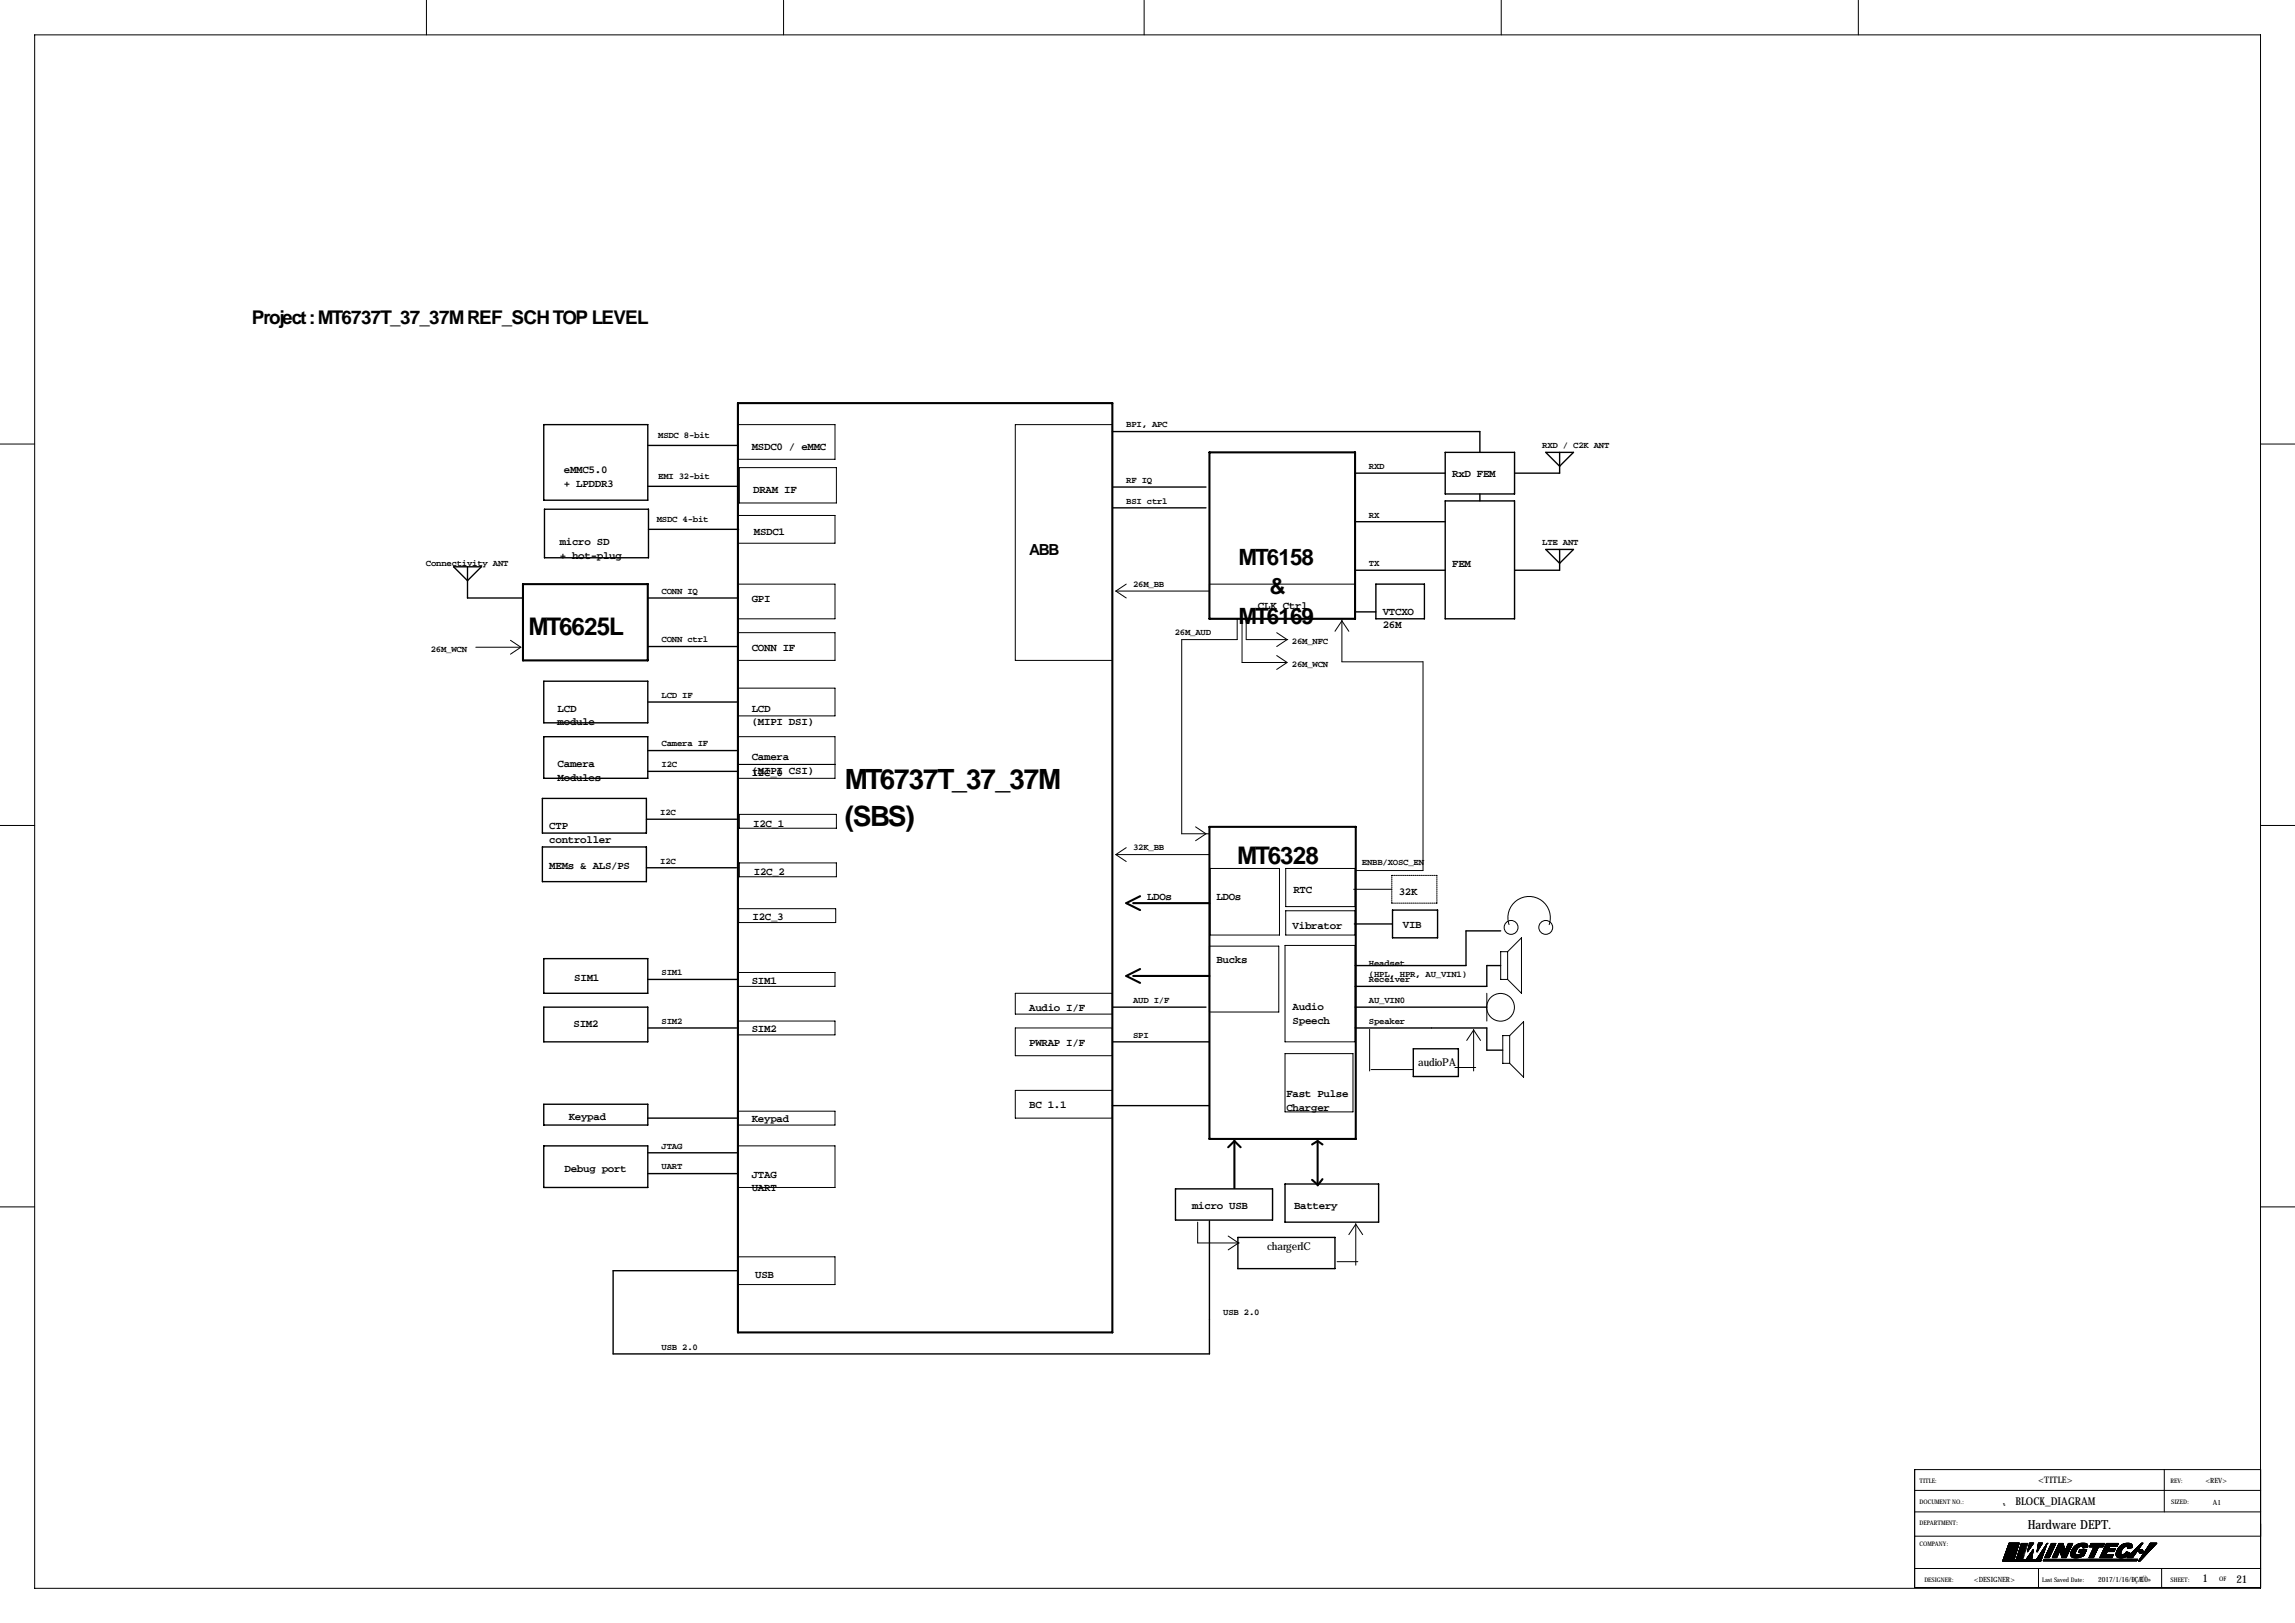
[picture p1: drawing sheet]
<svg xmlns="http://www.w3.org/2000/svg" width="841mm" height="594mm" viewBox="0 0 841 594" stroke-linecap="round" stroke-linejoin="round" font-family="sans-serif">
<defs><g id="words">
<g font-size="10.2">
<text x="309.4" y="289.1">MT6737T_37_37M</text>
<text x="309.4" y="302.5">(SBS)</text>
</g>
<g font-size="8.9">
<text x="193.6" y="232.7">MT6625L</text>
<text x="453.2" y="316.3">MT6328</text>
</g>
<g font-size="8.2">
<text x="453.7" y="206.8">MT6158</text>
<text x="465" y="217.7">&amp;</text>
<text x="453.7" y="228.6">MT6169</text>
</g>
<text font-size="6.9" x="92.2" y="118.7">Project : MT6737T_37_37M REF_SCH TOP LEVEL</text>
<text font-size="5.6" x="377" y="203.3">ABB</text>
<text font-size="4.6" x="742.7" y="560.1">Hardware DEPT.</text>
<g font-size="4">
<text x="275.4" y="164.7">MSDC0 / eMMC</text>
<text x="206.6" y="173.3">eMMC5.0</text>
<text x="206.6" y="178.3">+ LPDDR3</text>
<text x="531.9" y="174.8">RxD FEM</text>
<text x="275.9" y="180.4">DRAM IF</text>
<text x="276.1" y="195.9">MSDC1</text>
<text x="205" y="199.7">micro SD</text>
<text x="205" y="204.7">+ hot-plug</text>
<text x="531.9" y="207.8">FEM</text>
<text x="275.4" y="220.5">GPI</text>
<text x="460.8" y="223.1">CLK Ctrl</text>
<text x="506.5" y="225.1">VTCXO</text>
<text x="506.5" y="230.1">26M</text>
<text x="275.4" y="238.3">CONN IF</text>
<text x="204.3" y="260.7">LCD</text>
<text x="275.4" y="260.7">LCD</text>
<text x="204.3" y="265.7">module</text>
<text x="275.4" y="265.7">(MIPI DSI)</text>
<text x="204.3" y="281">Camera</text>
<text x="275.4" y="278.5">Camera</text>
<text x="204.3" y="286">Modules</text>
<text x="275.4" y="283.4">(MIPI CSI)</text>
<text x="275.4" y="284">I2C_0</text>
<text x="201.2" y="303.6">CTP</text>
<text x="275.9" y="302.8">I2C_1</text>
<text x="201.2" y="308.6">controller</text>
<text x="201.2" y="318.3">MEMs &amp; ALS/PS</text>
<text x="276.1" y="320.6">I2C_2</text>
<text x="420.2" y="329.8">LDOs</text>
<text x="445.6" y="329.8">LDOs</text>
<text x="473.8" y="327">RTC</text>
<text x="512.4" y="327.7">32K</text>
<text x="275.6" y="336.9">I2C_3</text>
<text x="473.5" y="340.2">Vibrator</text>
<text x="513.9" y="339.9">VIB</text>
<text x="445.6" y="352.6">Bucks</text>
<text x="210.4" y="359.2">SIM1</text>
<text x="275.4" y="360.2">SIM1</text>
<text x="377" y="370.4">Audio I/F</text>
<text x="473.5" y="369.9">Audio</text>
<text x="210.1" y="376.2">SIM2</text>
<text x="473.5" y="374.9">Speech</text>
<text x="275.4" y="378">SIM2</text>
<text x="377" y="383.1">PWRAP I/F</text>
<text x="519.5" y="390.5">audioPA</text>
<text x="471.2" y="401.9">Fast Pulse</text>
<text x="377" y="406">BC 1.1</text>
<text x="471.2" y="406.9">Charger</text>
<text x="208.3" y="410">Keypad</text>
<text x="275.4" y="411">Keypad</text>
<text x="206.8" y="429.1">Debug port</text>
<text x="275.4" y="431.4">JTAG</text>
<text x="275.4" y="436.3">UART</text>
<text x="436.7" y="442.8">micro USB</text>
<text x="474" y="442.8">Battery</text>
<text x="464.1" y="457.8">chargerIC</text>
<text x="276.7" y="468.2">USB</text>
<text x="738.3" y="551.3">BLOCK_DIAGRAM</text>
<text x="806.7" y="579.5">1</text>
<text x="819.2" y="579.8">21</text>
</g>
<g font-size="3.3">
<text x="241.1" y="160.6">MSDC 8-bit</text>
<text x="412.5" y="156.5">BPI, APC</text>
<text x="564.9" y="164.2">RXD / C2K ANT</text>
<text x="501.4" y="171.8">RXD</text>
<text x="241.1" y="175.3">EMI 32-bit</text>
<text x="412.5" y="176.9">RF IQ</text>
<text x="412.5" y="184.5">BSI ctrl</text>
<text x="240.6" y="191.3">MSDC 4-bit</text>
<text x="501.4" y="189.6">RX</text>
<text x="564.9" y="199.7">LTE ANT</text>
<text x="156" y="207.3">Connectivity ANT</text>
<text x="501.4" y="207.3">TX</text>
<text x="415.1" y="215">26M_BB</text>
<text x="242.4" y="217.5">CONN IQ</text>
<text x="430.3" y="232.7">26M_AUD</text>
<text x="157.8" y="238.8">26M_WCN</text>
<text x="242.4" y="235.3">CONN ctrl</text>
<text x="473.3" y="235.8">26M_NFC</text>
<text x="473.3" y="244.2">26M_WCN</text>
<text x="242.4" y="255.6">LCD IF</text>
<text x="242.4" y="273.4">Camera IF</text>
<text x="242.4" y="281">I2C</text>
<text x="241.9" y="298.5">I2C</text>
<text x="415.1" y="311.5">32K_BB</text>
<text x="241.9" y="316.3">I2C</text>
<text x="498.9" y="316.8">ENBB/XOSC_EN</text>
<text x="501.4" y="353.6">Headset</text>
<text x="242.4" y="357.2">SIM1</text>
<text x="501.4" y="359.7">Receiver</text>
<text x="501.4" y="357.8">(HPL, HPR, AU_VIN1)</text>
<text x="415.1" y="367.4">AUD I/F</text>
<text x="501.4" y="367.4">AU_VIN0</text>
<text x="242.4" y="375">SIM2</text>
<text x="501.4" y="375">Speaker</text>
<text x="415.1" y="380.1">SPI</text>
<text x="242.4" y="420.7">JTAG</text>
<text x="242.4" y="428.3">UART</text>
<text x="448.1" y="481.7">USB 2.0</text>
<text x="242.4" y="494.4">USB 2.0</text>
<text x="746.6" y="543.2">&lt;TITLE&gt;</text>
</g>
<g font-size="2.6">
<text x="807.8" y="543">&lt;REV&gt;</text>
<text x="810.6" y="551.1">A1</text>
<text x="723" y="579.3">&lt;DESIGNER&gt;</text>
<text x="768.5" y="579.4">2017/1/16/ÐÇÆ</text>
<text x="784.4" y="579.4">ÚÒ»</text>
</g>
<g font-size="2.3">
<text x="703.1" y="543.3">TITLE:</text>
<text x="795.1" y="543.1">REV:</text>
<text x="703.1" y="550.9">DOCUMENT NO.:</text>
<text x="795.3" y="550.9">SIZED:</text>
<text x="703.1" y="558.6">DEPARTMENT:</text>
<text x="703.1" y="566.2">COMPANY:</text>
<text x="704.9" y="579.4">DESIGNER:</text>
<text x="748.1" y="579.4">Last Saved Date:</text>
<text x="795.1" y="579.4">SHEET:</text>
<text x="812.9" y="579.1">OF</text>
</g>
</g></defs>
<circle cx="734.1" cy="551.3" r=".15" fill="#000"/>
<g fill="none" stroke="#000" stroke-width=".37">
<path d="M12.7 12.8h815.3v568.9h-815.3zM156.2 .1v12.7M287 .1v12.7M419.1 .1v12.7M549.9 .1v12.7M680.7 .1v12.7M270.3 155.5h35.6v12.7h-35.6zM371.9 155.5h35.6v86.4h-35.6zM0 162.6h12.7M270.8 171.3h35.6v12.9h-35.6zM828 162.6h12.7M270.3 188.8h35.6v10.2h-35.6z"/>
<path d="M270.3 213.9h35.6v12.7h-35.6zM408.7 216.5l3.8 2.5M408.7 216.5h34.3M412.5 213.9l-3.8 2.6M443 213.9h53.4v12.7h-53.4zM174.3 237.1h16.3M187 234.5l3.8 2.6-3.8 2.5M270.3 231.7h35.6v10.2h-35.6zM453.2 226.6v7.7h-20.3v71.1h10.1M455 227.1v15.5h16.2M456.5 226.6v7.7h15.2M467.7 231.7l3.8 2.6-3.8 2.5"/>
<path d="M489 231.2l2.5-3.8 2.6 3.8M491.5 227.1v15.3h29.8v76.4h-24.4M270.3 252h35.6v10.2h-35.6zM467.7 240.1l3.8 2.5-3.8 2.6M270.3 269.8h35.6v15.3h-35.6zM270.3 280h35.6M270.8 298.3h35.6v5h-35.6zM0 302.3h12.7M270.8 316h35.6v5.1h-35.6zM408.7 313l3.8 2.5M408.7 313h34.3M412.5 310.5l-3.8 2.5"/>
<path d="M437.9 302.8l3.9 2.6-3.9 2.5M443.3 318.1h25.4v24.4h-25.4zM471 318.1h25.4v13.9h-25.4zM828 302.3h12.7M270.6 332.8h35.5v5.1h-35.5zM471 333.6h25.4v8.9h-25.4zM495.9 325.7h13.9M552.8 338.6a7.8 7.8 0 0 1 7.3-10.3 7.8 7.8 0 0 1 7.4 10.4M270.3 356.2h35.6v5.1h-35.6zM443 346.5h25.4v24.2h-25.4zM470.7 346.3h25.7v35.3h-25.7zM552.2 348.6h-2.5v10.1h2.5"/>
<path d="M552.2 348.6v10.1M552.2 348.6l5.1-5.1v20.3l-5.1-5.1M270.3 374h35.6v5h-35.6zM371.9 363.8h35.6v7.6h-35.6zM371.9 376.5h35.6v10.2h-35.6zM501.7 377v15.2M539.8 377v15.2M544.6 363.8v10.2M553 379.3l5.1-5.1v20.3l-5.1-5M553 379.3h-2.5v10.2h2.5M553 379.3v10.2M371.9 399.4h35.6v10.1h-35.6z"/>
<path d="M470.7 385.9h24.9v21.3h-24.9zM502.2 391.7h15.2M532.9 391h7.7M537.3 381.1l2.5-3.8 2.5 3.8M270.3 407h35.6v5.1h-35.6zM270.3 419.7h35.6v15.2h-35.6zM0 442h12.7M438.7 447.6v7.6h15.2M449.9 452.7l3.8 2.5-3.8 2.6M494.1 452.2l2.5-3.8 2.6 3.8M496.6 448.1v15.3M828 442h12.7"/>
<path d="M270.3 460.3h35.6v10.2h-35.6zM489.8 462.1h7.6M701.3 538.2h126.8v43.2h-126.8zM792.8 538.2v15.5M701.3 553.7h126.8M701.3 545.9h126.8M733.8 550.8h.1M701.3 574.5h126.8M701.3 562.6h126.8M733.6 571.8h14M733.6 571.7h14M733.6 571.6h14"/>
<path d="M733.7 571.5h13.9M733.7 571.4h14M733.8 571.2h14M733.8 571.1h4M733.9 570.9h4M733.9 570.8h4M734 570.7h3.9M734 570.7h4M734 570.5h4M734.1 570.4h3.9M734.1 570.2h4M734.2 570.1h3.9"/>
<path d="M734.3 569.8h3.9M734.3 569.7h3.9M734.3 569.6h4M734.4 569.4h3.9M734.5 569.3h3.9M734.5 569.2h3.9M734.6 568.9h3.9M734.7 568.8h3.8M734.7 568.6h3.9M734.7 568.5h3.9M734.8 568.4h3.9M734.8 568.3h3.9"/>
<path d="M734.8 568.2h3.9M734.9 568.1h3.8M734.9 568h3.9M735 567.9h3.8M735 567.8h3.8M735.1 567.6h3.8M735.1 567.5h3.8M735.1 567.4h3.8M735.2 567.3h3.8M735.2 567.1h3.8M735.3 566.9h3.8M735.4 566.7h3.8"/>
<path d="M735.5 566.5h3.7M735.5 566.3h3.8M735.6 566.1h3.8M735.6 566h3.8M735.7 565.8h3.7M735.7 565.7h3.8M735.8 565.6h3.7M735.8 565.5h3.7M735.9 565.3h3.7M735.9 565.2h3.7M735.9 565.1h3.7M737.9 571h-4"/>
<path d="M738.1 570.3l-4 .1M738.1 570.1l-4 .1M738.2 569.9l-4 .1M738.3 569.5h-3.9M738.4 569.1l-3.9 .1M738.5 569l-4 .1M738.5 568.8l-3.9 .1M738.6 571.1h.3M738.6 568.7h-3.9M738.6 570.8h2.5M738.7 570.6h.4M738.8 570.4h2.5"/>
<path d="M738.8 568l-3.9 .1M738.9 567.7h-3.9M739 569.8h.1M739 569.7h1.7M739 567.2l-3.8 .1M739.1 569.4h.3M739.1 567h-3.8M739.1 569.2h1.9M739.1 566.8l-3.8 .1M739.2 566.7l-3.9 .1M739.2 566.5l-3.8 .1M739.3 568.8h2.2"/>
<path d="M739.3 566.4h-3.8M739.3 568.7h2.5M739.3 566.2h-3.8M739.4 568.3h2.4M739.4 568.3h2.5M739.5 565.7l-3.8 .1M739.6 567.9h2.4M739.6 567.8h2.5M739.6 565.4h-3.8M739.7 570.1l-.9 .1M739.7 567.4h2.4M739.7 567.4h2.5"/>
<path d="M739.8 567.2h.5M739.9 568.9l-.7 .1M739.9 566.9h2.4M740 566.7h.4M740 571h-1.4M740.1 569.7l-1.1 .1M740.2 570.5l-1.5 .1M740.2 568.5h-.8M740.4 568l-.9 .1M740.5 569.3h-1.4M740.6 567.6h-.9M740.8 570l-1.9 .1"/>
<path d="M740.9 568.8l-1.7 .1M740.9 565.9l-.7 .1M741 570.9h-2.4M741.1 566.3h-1M741.2 570.4l-2.4 .1M741.2 565.5h-.8M741.3 568.4h-1.9M741.3 567.1l-1.5 .1M741.4 569.9l-2.5 .1M741.4 567.9l-1.9 .1M741.5 566.6l-1.5 .1M741.5 569.6h-2.5"/>
<path d="M741.6 567.5h-1.9M741.7 569.1l-2.5 .1M742 565.8l-1.8 .1M742.1 566.2h-2M742.2 571.1h2M742.3 571h1.9M742.3 565.4h-1.9M742.3 567h-2.4M742.4 570.8h1.9M742.5 570.7h1.8M742.5 566.5l-2.5 .1M742.6 570.6h1.7"/>
<path d="M742.6 568.4h.1M742.6 568.3h.1M742.6 566.1h-2.4M742.7 570.4h1.6M742.7 568.2h.1M742.7 565.7l-2.4 .1M742.8 567.9h.3M742.8 570.2h1.6M742.8 568.1l-.1 .1M742.9 567.4h.5M742.9 565.3h-2.5M742.9 570h1.5"/>
<path d="M742.9 568l-.2 .1M743 567.9l-.3 .1M743 567h.7M743 566.9h.7M743.1 569.9h1.3M743.1 567.8h-.3M743.1 566.5h.9M743.2 569.8h1.2M743.2 569.7h1.2M743.2 567.7h-.4M743.2 566.1h1.1M743.3 569.6h1.2"/>
<path d="M743.3 567.6h-.5M743.3 566h1M743.3 569.5h1.2M743.3 567.5h-.5M743.4 565.6h1.2M743.4 569.4h1.1M743.4 567.3l-.5 .1M743.5 569.3h1M743.5 565.1h1.5M743.5 567.2l-.6 .1M743.6 569.2h.9M743.6 567.1l-.7 .1"/>
<path d="M743.7 569h.9M743.8 566.8l-.8 .1M743.8 568.8h.8M743.8 566.7l-.7 .1M743.9 568.8h.7M743.9 568.7h.7M743.9 566.6l-.8 .1M744 568.6h.6M744 566.5l-.9 .1M744.1 568.5h.6M744.1 566.4h-.9M744.1 568.4h.6"/>
<path d="M744.2 568.3h.5M744.2 566.3h-1M744.2 566.2h-1M744.3 570.9h-2M744.4 568.1h.3M744.4 569.9l-1.4 .1M744.4 568h.3M744.4 565.9l-1.1 .1M744.5 565.8l-1.2 .1M744.5 567.9h.3M744.5 567.8h.3M744.5 565.7l-1.2 .1"/>
<path d="M744.6 569l-.9 .1M744.6 567.7h.2M744.7 568.1l-.4 .1M744.7 565.5h-1.3M744.8 567.5h.1M744.8 565.4h-1.4M744.8 567.6h-.1M744.9 565.3h-1.5M744.9 565.2h-1.4M746 571.1h1.8M746.1 571h1.7M746.2 568.4h.1"/>
<path d="M746.2 570.9h1.7M746.2 568.3h.1M746.2 568.1h.2M746.3 568.2l-.1 .1M746.3 567.9h.2M746.3 570.7h1.6M746.3 567.5h.5M746.3 567.4h.5M746.3 567.3h.6M746.4 570.5h1.6M746.4 568l-.2 .1M746.4 566.9h.7"/>
<path d="M746.4 566.7h.8M746.5 570.5h1.5M746.5 567.9l-.3 .1M746.5 566.5h.9M746.6 567.8h-.3M746.6 566h1M746.6 565.9h1.1M746.6 565.8h1.2M746.6 570.2h1.5M746.6 567.7h-.3M746.6 565.6h1.3M746.7 565.3h1.4"/>
<path d="M746.7 567.6h-.4M746.7 565.1h1.5M746.7 574.6v6.8M746.8 569.9h1.4M746.9 567.2l-.5 .1M747 569.7h1.3M747 567.1l-.6 .1M747 567h-.6M747.1 569.4h1.3M747.1 566.8l-.7 .1M747.2 569.3h1.2M747.3 569.2h1.2"/>
<path d="M747.3 566.6l-.9 .1M747.3 566.5l-.8 .1M747.4 566.4h-.9M747.5 568.9h1.1M747.5 566.3h-1M747.5 566.2h-1M747.6 568.8h1M747.6 568.7h1M747.6 566.1h-1.1M747.7 568.6h1M747.7 571.3l-14 .1M747.8 568.3h1"/>
<path d="M747.8 565.7l-1.2 .1M747.9 565.6l-1.3 .1M747.9 570.8h-1.7M747.9 568.2h.9M748 570.6l-1.7 .1M748 565.5h-1.4M748 568h.9M748 565.4h-1.3M748.1 570.3l-1.6 .1M748.1 567.9h.8M748.2 570l-1.5 .1M748.2 567.8h.8"/>
<path d="M748.2 565.2h-1.5M748.2 569.9l-1.4 .1M748.3 569.7l-1.4 .1M748.3 569.6h-1.3M748.3 567.6h.7M748.4 569.5h-1.3M748.4 567.5h.7M748.4 571.7h34.3M748.4 571.6h34.3M748.4 567.4h.7M748.5 567.3h.6M748.5 571.4h34.4"/>
<path d="M748.5 569l-1.1 .1M748.6 568.9l-1.2 .1M748.7 571.2h34.3M748.7 571.1h34.4M748.7 567h.5M748.7 568.5h-1M748.7 566.9h.6M748.8 568.4h-1M748.8 566.8h.5M748.8 568.2l-.9 .1M748.8 566.8h.6M748.9 567.9l-.8 .1"/>
<path d="M749 570.5h1.7M749 566.5h.5M749 567.7h-.8M749.1 570.2h1.7M749.1 566.4h.4M749.1 566.3h.4M749.2 567.2l-.7 .1M749.2 567.1l-.6 .1M749.4 569.7h1.6M749.4 566h.2M749.4 566.6l-.5 .1M749.5 565.8h.2"/>
<path d="M749.6 566.2h-.4M749.6 569.2h1.6M749.6 569.2h1.7M749.6 566.1h-.4M749.7 569.1h1.6M749.7 565.9l-.3 .1M749.7 565.6h.1M749.8 565.6l-.2 .1M749.8 568.8h1.7M749.8 565.5h-.1M749.9 565.3h.1M749.9 568.6h1.6"/>
<path d="M749.9 565.4h-.1M749.9 565.2h.1M749.9 568.5h1.7M750 568.4h1.6M750 568.3h1.7M750.1 568.2h1.6M750.2 567.9h1.7M750.4 567.5h1.7M750.4 567.4h1.7M750.7 566.9h1.6M750.7 570.4l-1.7 .1M750.7 566.7h1.7"/>
<path d="M750.8 570.3l-1.8 .1M750.8 570.1l-1.7 .1M750.9 570l-1.7 .1M750.9 566.5h1.7M750.9 566.4h1.7M750.9 569.9l-1.7 .1M750.9 566.3h1.7M751 569.8l-1.7 .1M751 566.2h1.7M751 566.1h1.7M751.1 569.6h-1.7M751.1 566h1.7"/>
<path d="M751.1 569.5h-1.6M751.2 569.4h-1.7M751.2 569.3h-1.6M751.2 565.7h1.7M751.3 565.6h1.7M751.4 568.9l-1.7 .1M751.4 568.8l-1.6 .1M751.4 565.3h1.7M751.5 568.7h-1.7M751.8 570.5h1.6M751.8 568.1l-1.7 .1M751.8 568l-1.7 .1"/>
<path d="M751.9 570.2h1.6M751.9 567.9l-1.7 .1M751.9 567.8h-1.6M752 567.7h-1.7M752 567.6h-1.6M752.1 569.7h1.6M752.1 567.3l-1.6 .1M752.2 567.2l-1.7 .1M752.2 567.1l-1.6 .1M752.3 567h-1.7M752.3 569.2h1.6M752.4 569.1h1.6"/>
<path d="M752.4 569h1.6M752.4 566.6l-1.6 .1M752.5 566.5l-1.7 .1M752.6 568.8h1.6M752.6 568.7h1.6M752.7 568.6h1.5M752.7 568.5h1.6M752.8 568.4h1.5M752.8 568.3h1.6M752.8 565.9l-1.7 .1M752.9 565.8l-1.8 .1M752.9 565.7l-1.7 .1"/>
<path d="M753 568h1.5M753 567.9h1.6M753 565.5h-1.7M753.1 565.4h-1.7M753.1 567.6h3.2M753.2 567.5h3.1M753.2 567.4h3M753.3 567.3h2.9M753.3 567.2h2.9M753.4 567.1h2.8M753.4 570.4l-1.6 .1M753.4 567h2.8"/>
<path d="M753.4 566.9h2.7M753.5 570.3l-1.7 .1M753.5 566.8h2.6M753.5 570.1l-1.6 .1M753.5 566.7l2.6 .1M753.6 570l-1.6 .1M753.6 566.6h2.5M753.6 569.9l-1.6 .1M753.6 566.5h2.5M753.7 569.8l-1.7 .1M753.7 566.5h2.3M753.7 566.4h2.3"/>
<path d="M753.7 569.7l-1.6 .1M753.7 566.3h2.3M753.8 569.6h-1.6M753.8 566.2h2.2M753.8 569.5h-1.6M753.8 566.1h2.2M753.9 569.4h-1.6M753.9 566h2M753.9 569.3h-1.6M753.9 565.9h2M754 565.8h1.9M754 565.7h1.9"/>
<path d="M754.1 568.9l-1.6 .1M754.1 565.6h1.7M754.1 565.5h1.7M754.1 568.8l-1.5 .1M754.1 565.4h1.7M754.2 565.3h1.6M754.4 568.2l-1.6 .1M754.5 568.1l-1.6 .1M754.5 568l-1.6 .1M754.7 567.9h1.6M754.7 568h3.3M754.8 568.4h3"/>
<path d="M754.8 568.3h3M754.8 568.7h2.9M754.8 568.6h2.9M754.8 568.5h3M754.9 568.8h2.7M754.9 569.1h2.6M754.9 569h2.6M754.9 568.9h2.6M755 569.4h2.3M755 569.2h2.4M755 569.6h2.2M755 569.5h2.3"/>
<path d="M755.1 569.8h2M755.1 569.7h2.1M755.1 570h1.9M755.2 570.3h1.7M755.2 570.2h1.7M755.2 570.1h1.8M755.2 570.5h1.6M756.3 567.7h-3.2M756.3 567.8h-3.2M756.5 567.9h1.5M756.7 567.4h1.5M756.7 567.3h1.6"/>
<path d="M756.8 567.2h1.5M756.9 570.4l-1.7 .1M756.9 566.9h1.6M757 566.8h1.5M757 566.6h1.6M757.1 569.9l-2 .1M757.1 566.5h1.5M757.1 566.5h1.6M757.2 569.7l-2.1 .1M757.3 566h1.6M757.4 569.3h-2.4M757.5 565.6h1.6"/>
<path d="M757.9 568.2l-3.1 .1M757.9 568.1l-3.2 .1M758 567.9l-1.6 .1M758.1 567.8h-1.6M758.1 567.7h-1.5M758.2 567.6h-1.6M758.2 567.5h-1.5M758.4 567.1l-1.6 .1M758.4 567h-1.5M758.5 569.3h2M758.5 569.2h1.9M758.5 569.1h1.8"/>
<path d="M758.5 569.6h4.9M758.5 569.4h5M758.5 569h1.8M758.5 568.9h1.7M758.5 568.8h1.7M758.5 566.8l-1.6 .1M758.6 569.7h4.8M758.6 568.7h1.7M758.6 568.6h1.7M758.6 568.5h1.7M758.6 568.4h1.7M758.7 568.3h1.6"/>
<path d="M758.7 568.2h1.7M758.7 570h4.1M758.7 566.4h-1.6M758.8 570.1h3.8M758.8 566.3h-1.6M758.9 567.9h1.6M758.9 566.2h-1.7M758.9 566.1h-1.6M759 570.2h3.3M759 565.9l-1.6 .1M759 570.3h3.2M759 565.8l-1.6 .1"/>
<path d="M759.1 567.5h1.6M759.1 565.7l-1.7 .1M759.1 567.4h1.7M759.1 565.6l-1.6 .1M759.2 570.4h2.7M759.2 565.5h-1.6M759.2 565.4h-1.6M759.3 565.3h-1.6M759.4 570.5h2.1M759.4 566.9h1.7M759.8 566.5h2M760 566.3h4.7"/>
<path d="M760.1 570.6h.6M760.1 566.2h4.6M760.2 566.1h4.5M760.3 566h4.4M760.4 566h4.3M760.4 568.1l-1.7 .1M760.5 568l-1.7 .1M760.5 565.9h4.2M760.6 567.8h-1.7M760.6 567.7h-1.6M760.7 567.6h-1.7M760.7 565.8h3.9"/>
<path d="M760.8 567.3l-1.6 .1M760.9 565.7h3.7M760.9 567.2l-1.7 .1M761 567.1l-1.7 .1M761.1 567h-1.7M761.1 565.6h3.4M761.2 565.5h3.3M761.2 566.8l-1.7 .1M761.3 568.6h2.6M761.4 568.5h2.5M761.4 566.7l-1.8 .1M761.4 565.4h2.9"/>
<path d="M761.4 568.4h2.6M761.5 568.3h2.5M761.5 569.3h2.1M761.5 566.6l-1.9 .1M761.6 568h2.6M761.6 567.9h2.6M761.7 567.9h2.5M761.7 566.5l-2 .1M761.7 565.3h2.4M761.8 569.2h1.8M761.8 567.5h2.6M762 569.2h1.6"/>
<path d="M762.2 569.1h1.5M762.3 568.9h1.4M762.3 566.4h-2.4M762.3 565.2h1.4M762.3 568.8h1.5M762.4 568.8h1.4M762.5 566.4h2.2M762.8 566.5h1.9M762.9 566.5h1.8M763 569.9l-4.3 .1M763 566.9h.2M763.2 569.8l-4.6 .1"/>
<path d="M763.4 569.7l-4.8 .1M763.5 569.5h-5M763.8 566.8l-.8 .1M763.9 568.7h-1.5M764.1 568.2l-2.6 .1M764.1 568.1l-2.6 .1M764.3 567.8h-2.6M764.3 567.7h-2.6M764.4 567.6h-2.6M764.5 566.7l-1.5 .1M764.7 566.6l-1.7 .1M765.2 570.5h1.7"/>
<path d="M765.3 570.4h1.6M765.3 570.2h1.7M765.4 566.5h4.9M765.4 566.5h5M765.5 566.4h4.9M765.5 566.3h5M765.6 569.7h1.6M765.6 566.2h4.9M765.6 566.1h4.9M765.7 566h4.9M765.8 569.2h1.6M765.8 569.1h1.7"/>
<path d="M765.8 565.6h5M765.9 565.6h4.9M765.9 565.4h5M766 568.8h1.6M766 568.7h1.7M766.1 568.6h1.6M766.1 568.5h1.7M766.2 568.3h1.7M766.3 568.1h1.7M766.4 568h1.6M766.4 567.9h1.7M766.5 567.7h1.7"/>
<path d="M766.6 567.4h1.7M766.9 566.9h1.6M766.9 570.4l-1.7 .1M767 570.1l-1.6 .1M767.1 570l-1.7 .1M767.1 569.9l-1.6 .1M767.2 569.8l-1.7 .1M767.2 569.7l-1.7 .1M767.3 569.6h-1.7M767.3 569.5h-1.6M767.4 569.4h-1.7M767.4 569.3h-1.6"/>
<path d="M767.5 569l-1.6 .1M767.6 568.9l-1.7 .1M767.6 568.8l-1.6 .1M767.8 568.4h-1.6M767.9 568.2l-1.7 .1M768 568.1l-1.7 .1M768.1 567.8h-1.6M768.2 567.6h-1.7M768.3 567.5h-1.7M768.3 567.3l-1.6 .1M768.4 567.2l-1.7 .1M768.5 567.1l-1.7 .1"/>
<path d="M768.5 567h-1.7M768.6 566.8l-1.7 .1M768.6 566.7l-1.7 .1M768.7 566.6l-1.7 .1M769.2 570.5h4.4M769.3 570.2h4.4M769.3 570.2h4.5M769.6 569.7h4.4M769.6 569.6h4.4M769.6 569.5h4.5M769.7 569.4h4.4M769.7 569.3h4.5"/>
<path d="M769.8 569.2h1.6M769.9 569h1.7M769.9 568.9h1.7M770 568.8h1.7M770.1 568.6h1.7M770.2 568.3h1.7M770.2 568.2h4.2M770.3 568.1h4.1M770.3 568h4.2M770.4 567.9h4.1M770.4 567.9h4.2M770.4 567.8h4.2"/>
<path d="M770.5 567.7h4.2M770.5 567.6h4.3M770.6 567.5h4.2M770.6 567.4h4.2M770.6 565.9l-4.9 .1M770.7 567.3h4.2M770.7 565.8l-5 .1M770.7 567.1h1.7M770.7 565.7l-4.9 .1M770.8 566.9h1.7M770.8 565.5h-4.9M770.9 566.8h1.7"/>
<path d="M770.9 566.7h1.7M770.9 565.3h-4.9M771 566.6h1.7M771 566.5h1.7M771.2 566h4.4M771.3 565.9h4.4M771.3 565.8h4.4M771.4 565.7h4.4M771.4 565.6h4.5M771.5 569.1l-1.7 .1M771.5 565.5h4.4M771.6 569l-1.8 .1"/>
<path d="M771.6 565.4h4.3M771.6 565.3h4.4M771.7 568.7h-1.7M771.8 568.5h-1.7M771.9 568.4h-1.8M772.5 567h-1.7M772.6 566.8l-1.8 .1M773.7 570.4l-4.5 .1M773.7 570.3l-4.4 .1M773.8 570l-4.4 .1M773.9 569.9l-4.5 .1M773.9 569.8l-4.4 .1"/>
<path d="M774 569.7l-4.5 .1M774.9 567.3l-4.3 .1M775.1 569.4h4.6M775.1 569.3h2.1M775.1 569.2h1.9M775.1 569.1l1.8 .1M775.1 569l1.8 .1M775.2 569.7h4.2M775.2 568.9h1.6M775.2 568.8h1.6M775.2 568.7h1.6M775.2 569.8h4"/>
<path d="M775.2 568.5h1.7M775.3 569.9h3.8M775.3 568.4h1.6M775.3 570h3.6M775.3 568.3h1.6M775.3 568.3h1.7M775.4 570.1h3.4M775.5 567.9h1.6M775.5 566.4h-4.4M775.5 570.2h3.1M775.5 566.3h-4.4M775.6 570.3h2.9"/>
<path d="M775.6 566.2h-4.5M775.6 567.6h1.7M775.6 566.1h-4.4M775.7 567.5h1.6M775.7 570.4h2.6M775.7 567.4h1.7M775.8 565.6l-4.4 .1M776 570.5h1.9M776 566.9h1.7M776.4 566.5h2.1M776.5 566.3h4.5M776.6 570.6h.6"/>
<path d="M776.6 566.2h4.4M776.8 566.1h4.2M776.9 568.6h-1.7M776.9 566h4.1M777 568.1l-1.6 .1M777.1 568l-1.7 .1M777.1 565.9h3.8M777.1 567.9l-1.6 .1M777.2 567.8h-1.7M777.2 567.7h-1.6M777.2 565.8h3.7M777.4 565.7h3.4"/>
<path d="M777.4 567.3l-1.6 .1M777.5 567.2l-1.7 .1M777.6 567.1l-1.7 .1M777.6 565.6h3.1M777.6 569.3h2.2M777.7 567h-1.7M777.7 565.5h3M777.8 566.8l-1.7 .1M778 565.4h2.6M778 569.2h1.8M778 566.7l-1.9 .1M778.2 566.6l-2 .1"/>
<path d="M778.3 565.3h2M778.4 566.5l-2.1 .1M778.6 568.8h1.6M778.6 568.7h1.5M778.7 568.6h1.1M778.8 565.2h1.2M778.8 568.5h.7M778.9 568.4h.3M779.1 570.5h2.1M779.1 566.5h1.9M779.2 566.5h1.8M779.3 570.4h2"/>
<path d="M779.3 569.7l-4.1 .1M779.4 570.2h2M779.4 566.6h1.6M779.4 566.9h1.2M779.4 566.7h1.6M779.5 569.6h-4.3M779.6 569.5h-4.4M779.8 567.1l-.4 .1M779.9 569.7h1.9M779.9 569.1l-1.8 .1M780 569l-1.7 .1M780.1 568.9l-1.7 .1"/>
<path d="M780.2 568.8l-1.7 .1M780.3 569.3h1.7M780.3 567h-.9M780.4 569.2h1.7M780.6 569h1.7M780.8 568.8h1.6M781 568.6h1.5M781 566.8l-1.6 .1M781 566.4h-4.6M781.3 570.4l-2.1 .1M781.3 568.3h1.4M781.4 568.3h1.4"/>
<path d="M781.5 570l-2 .1M781.6 569.9l-2 .1M781.7 569.8l-2 .1M781.7 568h1.3M781.7 569.7l-1.9 .1M781.8 567.9h1.2M781.8 569.6h-1.8M781.9 569.5h-1.8M782 569.4h-1.8M782 567.6h1.2M782.2 569.1l-1.8 .1M782.2 569l-1.7 .1"/>
<path d="M782.2 567.4h1.2M782.4 568.8l-1.7 .1M782.4 567.3h1.1M782.5 568.7h-1.6M782.6 567h1M782.6 568.5h-1.5M782.7 568.4h-1.5M782.7 566.9h1M782.8 571.5l-34.3 .1M782.9 568.1l-1.4 .1M782.9 571.3l-34.3 .1M782.9 568l-1.3 .1"/>
<path d="M783 571.2l-34.4 .1M783.1 567.8h-1.3M783.1 566.5h.9M783.2 567.7h-1.3M783.3 571.8h.6M783.3 567.5h-1.2M783.4 571.6h.6M783.4 567.3l-1.1 .1M783.5 568.4h1.5M783.5 568.3h1.5M783.5 568.2h1.5M783.5 568.1h1.5"/>
<path d="M783.5 568h1.5M783.6 568.5h1.3M783.6 567.9l1.4 .1M783.6 567.9h1.3M783.6 567.1l-1.1 .1M783.6 566h.8M783.6 568.6h1.3M783.6 567.8h1.3M783.7 568.7h1.1M783.7 567.7h1.1M783.7 571.2h.8M783.7 566.8l-1 .1"/>
<path d="M783.8 568.8h.9M783.8 567.6h.9M783.8 566.7l-1 .1M783.9 566.6l-1 .1M784 571.7h-.6M784 566.5l-1 .1M784 570.7h.9M784 567.5h.5M784 565.6h.7M784.1 566.4h-.9M784.1 571.5l-.6 .1M784.1 568.9h.3"/>
<path d="M784.1 566.3h-.8M784.2 571.4l-.7 .1M784.3 566.2h-.9M784.3 571.3l-.7 .1M784.3 566.1h-.8M784.4 570.2h.9M784.4 571.2l-.7 .1M784.4 570.1h1M784.4 565.9l-.8 .1M784.5 565.8l-.8 .1M784.6 571.1h-.8M784.6 565.7l-.8 .1"/>
<path d="M784.6 565.6l-.7 .1M784.7 571h-.9M784.7 569.8h1.1M784.7 569.7h1.1M784.7 565.5h-.6M784.8 570.9h-.9M784.8 565.4h-.6M784.9 570.8h-.9M784.9 565.3h-.6M785 570.6l-.9 .1M785 569.2h1.3M785.1 570.5l-1 .1"/>
<path d="M785.1 565.2h-.7M785.2 570.4l-1 .1M785.3 570.3l-1 .1M785.3 568.8h1.4M785.5 570l-1 .1M785.6 569.9l-1.1 .1M785.6 568.3h1.5M785.7 569.8l-1.1 .1M785.9 569.6h-1.1M785.9 567.9h1.7M786 569.5h-1.2M786.1 569.4h-1.2"/>
<path d="M786.2 569.3h-1.2M786.2 567.4h1.8M786.3 567.3h1.9M786.4 569.1l-1.3 .1M786.5 569l-1.4 .1M786.5 568.9l-1.3 .1M786.5 566.9h1.9M786.6 568.8l-1.3 .1M786.8 568.7h-1.4M786.8 566.5h2.1M786.9 568.6h-1.5M787 568.5h-1.5"/>
<path d="M787.1 568.4h-1.5M787.1 566h2.2M787.2 568.2l-1.5 .1M787.3 568.1l-1.6 .1M787.4 568l-1.6 .1M787.5 565.6h2.2M787.5 567.9l-1.6 .1M787.7 567.8h-1.7M787.7 565.2h2.3M787.8 567.7h-1.8M787.9 567.6h-1.8M788 567.5h-1.8"/>
<path d="M788.1 567.3l-1.8 .1M788.3 567.1l-1.9 .1M788.4 567h-1.9M788.5 566.8l-1.9 .1M788.6 566.7l-2 .1M788.7 566.6l-2 .1M788.8 566.5l-2 .1M788.9 566.4h-2M789 566.3h-2.1M789.1 566.2h-2.1M789.2 566.1h-2.2M789.4 565.9l-2.3 .1"/>
<path d="M789.5 565.8l-2.3 .1M789.6 565.7l-2.3 .1M789.7 565.6l-2.4 .1M789.8 565.5h-2.3M789.9 565.4h-2.3M790 565.3h-2.4M791.8 574.6v6.8"/>
<circle cx="553.5" cy="339.7" r="2.54"/>
<circle cx="566.2" cy="339.7" r="2.54"/>
<circle cx="549.7" cy="368.9" r="5.1"/>
</g>
<g fill="none" stroke="#000" stroke-width=".51">
<path d="M199.2 155.5h38.1v27.7h-38.1zM407.5 158.1h134.6v7.6M237.3 163.1h33M237.3 178.1h33M407.5 178.4h34.3M496.4 173.3h33M529.4 165.7h25.4v15.2h-25.4zM566.2 165.7h10.2l-5.1 5.1zM571.3 165.7v7.6h-16.5M199.4 186.5h38.1v17.8h-38.1zM237.5 193.9h33.1M407.5 186h34.3"/>
<path d="M496.4 191.1h33M529.4 183.5h25.4v43.1h-25.4zM542.1 180.9v2.6M166.2 207.6h10.1l-5.1 5.1zM171.2 207.6v11.4h20.4M237.3 219h33M496.4 208.9h33M504 213.9h17.8v12.7h-17.8zM566.2 201.2h10.2l-5.1 5.1zM571.3 201.2v7.7h-16.5M237.3 236.8h33M496.4 224.1h7.6"/>
<path d="M199.2 249.5h38.1v15.2h-38.1zM237.3 257.1h33M199.2 269.8h38.1v15.3h-38.1zM237.3 274.9h33M198.7 292.4h38.1v12.7h-38.1zM237.3 282.5h33M198.7 310.2h38.1v12.7h-38.1zM236.8 300h33M236.8 317.8h33M496.1 338.4h14M510.1 333.3h16.5v10.2h-16.5zM199.2 351.1h38.1v12.7h-38.1z"/>
<path d="M237.3 358.7h33M549.7 353.6h-5.1v7.7h-48.2M549.7 340.9h-12.7v12.7h-40.6M199.2 368.9h38.1v12.7h-38.1zM237.3 376.5h33M407.5 368.9h34.3M496.4 368.9h48.2M496.4 376.5h48.2v8.1h5.9M407.5 381.6h35.5M517.7 384.1h16.5v10.2h-16.5zM199.2 404.4h38.1v7.7h-38.1zM199.2 419.7h38.1v15.2h-38.1z"/>
<path d="M237.3 409.5h33M407.5 404.9h35.5M237.3 422.2h33M237.3 429.8h33M430.6 435.4h35.5v11.5h-35.5zM470.7 433.6h34.3v14h-34.3zM443 447.1v48.8h-218.4v-30.5h45.7M453.4 453.2h35.6v11.4h-35.6z"/>
</g>
<g fill="none" stroke="#000" stroke-width=".76">
<path d="M270.3 147.6h137.2v340.4h-137.2zM443 165.7h53.4v60.9h-53.4zM191.6 213.9h45.7v28h-45.7zM443 302.8h53.6v114.3h-53.6zM415.1 330.8h27.9M417.6 328.2l-5.1 2.6 5.1 2.5M415.1 357.4h27.9M417.6 354.9l-5.1 2.5 5.1 2.6M452.2 417.9v17.3M452.2 417.9l-2.3 2.3M452.2 417.9l2.3 2.3M480.6 419.2l2.1-1.3 1.7 1.3"/>
<path d="M482.7 418.2v15.7l-2.1-1.8M484.4 431.9l-1.7 2.3"/>
</g>
<path d="M509.8 330.8v-10.2M509.8 320.6h16.5M526.3 320.6v10.2M526.3 330.8h-16.5" fill="none" stroke="#000" stroke-width=".37" stroke-dasharray=".4 .4"/>
<use href="#words"/>
</svg>
